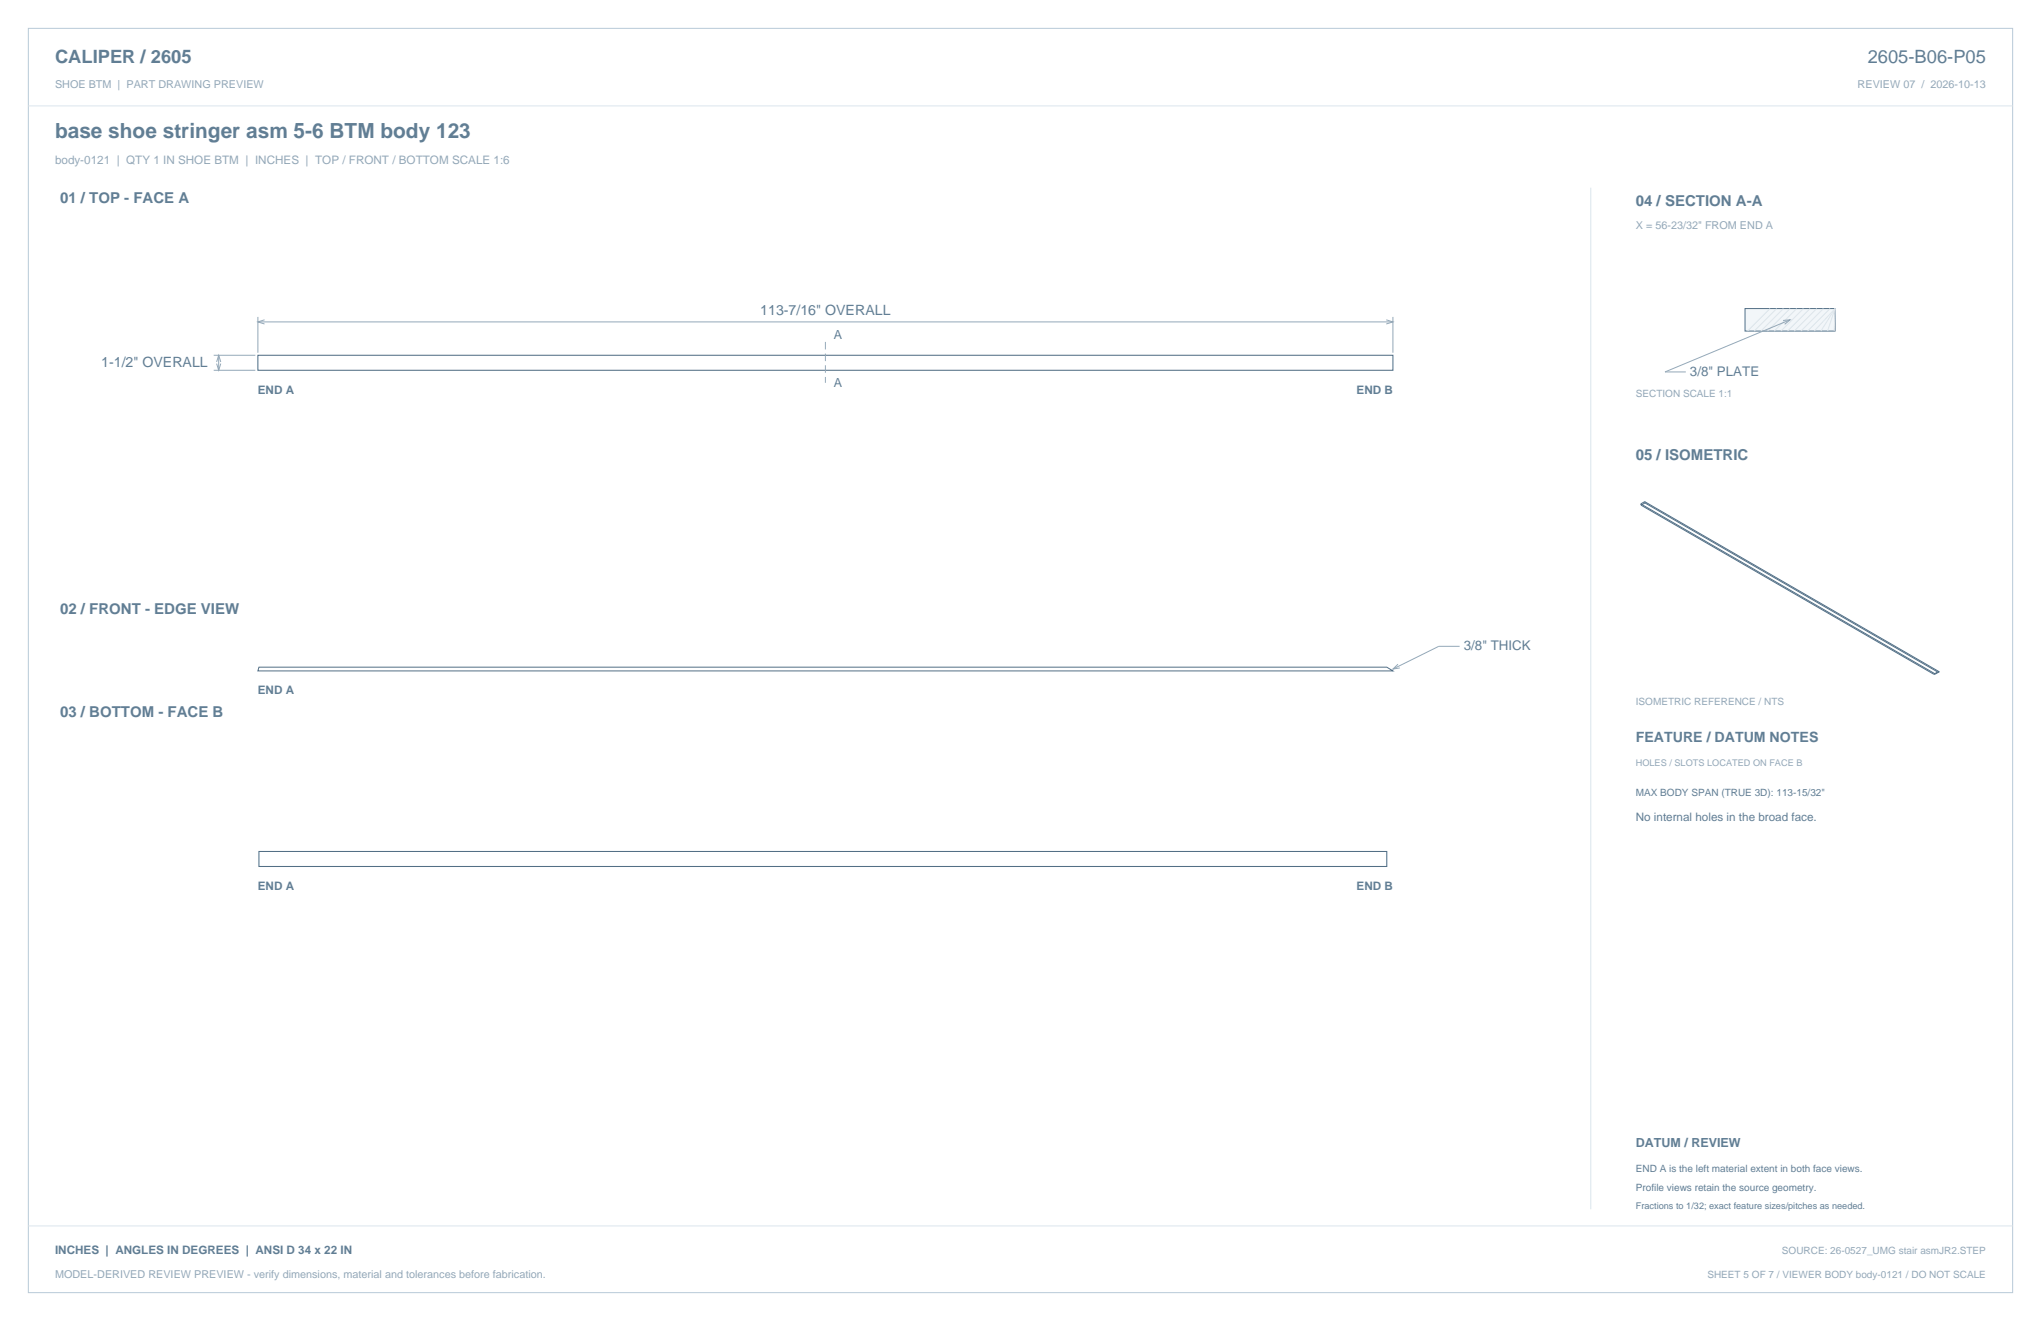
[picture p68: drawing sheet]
<svg xmlns="http://www.w3.org/2000/svg" width="864mm" height="559mm" viewBox="0 0 864 559" stroke-linecap="round" stroke-linejoin="round" font-family="sans-serif">
<defs><g id="words">
<text font-size="8.8" fill="#617e94" x="23.3" y="58.2">base shoe stringer asm 5-6 BTM body 123</text>
<g font-size="7.8" fill="#617e94">
<text x="23.3" y="26.8">CALIPER / 2605</text>
<text x="790.3" y="26.8">2605-B06-P05</text>
</g>
<g font-size="6.3" fill="#617e94">
<text x="25.4" y="86.1">01 / TOP - FACE A</text>
<text x="692.1" y="87.1">04 / SECTION A-A</text>
<text x="692.1" y="194.4">05 / ISOMETRIC</text>
<text x="25.4" y="259.6">02 / FRONT - EDGE VIEW</text>
<text x="25.4" y="303.4">03 / BOTTOM - FACE B</text>
</g>
<g font-size="6" fill="#617e94">
<text x="321.7" y="133.3">113-7/16&quot; OVERALL</text>
<text x="42.8" y="155.2">1-1/2&quot; OVERALL</text>
<text x="692.1" y="314">FEATURE / DATUM NOTES</text>
</g>
<g font-size="5.6" fill="#617e94">
<text x="715.1" y="159.1">3/8&quot; PLATE</text>
<text x="619.4" y="275.2">3/8&quot; THICK</text>
</g>
<g font-size="5.3" fill="#617e94">
<text x="352.8" y="143.6">A</text>
<text x="352.8" y="163.7">A</text>
<text x="692.1" y="485.1">DATUM / REVIEW</text>
</g>
<text font-size="4.9" fill="#93a8b9" x="23.3" y="69.5">body-0121 | QTY 1 IN SHOE BTM | INCHES | TOP / FRONT / BOTTOM SCALE 1:6</text>
<g font-size="4.9" fill="#617e94">
<text x="109.1" y="166.9">END A</text>
<text x="574" y="166.9">END B</text>
<text x="109.1" y="293.7">END A</text>
<text x="692.1" y="347.5">No internal holes in the broad face.</text>
<text x="109.1" y="376.4">END A</text>
<text x="574" y="376.4">END B</text>
<text x="23.3" y="530.6">INCHES | ANGLES IN DEGREES | ANSI D 34 x 22 IN</text>
</g>
<g font-size="4.6" fill="#93a8b9">
<text x="23.3" y="37">SHOE BTM | PART DRAWING PREVIEW</text>
<text x="786" y="37">REVIEW 07 / 2026-10-13</text>
<text x="692.1" y="97">X = 56-23/32&quot; FROM END A</text>
<text x="23.3" y="540.5">MODEL-DERIVED REVIEW PREVIEW - verify dimensions, material and tolerances before fabrication.</text>
</g>
<g font-size="4.2" fill="#93a8b9">
<text x="692.1" y="167.9">SECTION SCALE 1:1</text>
<text x="692.1" y="298.1">ISOMETRIC REFERENCE / NTS</text>
<text x="754" y="530.6">SOURCE: 26-0527_UMG stair asmJR2.STEP</text>
<text x="722.4" y="540.5">SHEET 5 OF 7 / VIEWER BODY body-0121 / DO NOT SCALE</text>
</g>
<g font-size="4.2" fill="#617e94">
<text x="692.1" y="336.9">MAX BODY SPAN (TRUE 3D): 113-15/32&quot;</text>
<text x="692.1" y="495.7">END A is the left material extent in both face views.</text>
<text x="692.1" y="503.8">Profile views retain the source geometry.</text>
</g>
<text font-size="3.9" fill="#93a8b9" x="692.1" y="323.8">HOLES / SLOTS LOCATED ON FACE B</text>
<text font-size="3.9" fill="#617e94" x="692.1" y="511.5">Fractions to 1/32; exact feature sizes/pitches as needed.</text>
</g></defs>
<path d="M12 12h839.6v534.8h-839.6z" fill="none" stroke="#b8cad8" stroke-width=".42"/>
<path d="M12 44.8h839.6M673.1 79.4v432.1" fill="none" stroke="#dbe5ed" stroke-width=".42"/>
<path d="M109.1 150.3h480.3v6.3h-480.3zM109.6 360.2h477.2v6.3h-477.2z" fill="none" stroke="#536f85" stroke-width=".44"/>
<path d="M109.1 134.1v15.1M109.1 136.2h480.3M111.9 135.3l-2.8 .9 2.8 .9M586.6 135.3l2.8 .9-2.8 .9M589.4 134.1v15.1M90.4 150.3h17.7M90.4 156.6h17.7M91.7 153.1l.8-2.8 .9 2.8M91.7 153.8l.8 2.8 .9-2.8M92.5 150.3v6.3M617.6 273.4h-8.8l-19.4 9.6M591.5 281l-2.1 2 2.9-.4" fill="none" stroke="#93a8b9" stroke-width=".42"/>
<path d="M349.2 144.6v17.3" fill="none" stroke="#93a8b9" stroke-width=".42" stroke-dasharray="3.2 1.8" stroke-linecap="butt"/>
<path d="M109.6 282.2h477.2l2.6 1.6h-480.3z" fill="none" stroke="#536f85" stroke-width=".42"/>
<path d="M738.4 130.5h38.1v9.6h-38.1z" fill-rule="evenodd" fill="#f2f6f9" stroke="#536f85" stroke-width=".42"/>
<g fill="none" stroke="#dbe5ed" stroke-width=".42">
<path d="M748.9 130.5l-9.5 9.6M751.8 130.5l-9.6 9.6M754.6 130.5l-9.5 9.6M757.4 130.5l-9.5 9.6M760.2 130.5l-9.5 9.6M763.1 130.5l-9.6 9.6M765.9 130.5l-9.5 9.6M768.7 130.5l-9.5 9.6M771.5 130.5l-9.5 9.6M774.3 130.5l-9.5 9.6M776.5 130.5l-8.9 9.6M776.5 130.5l-6 9.6"/>
<path d="M776.5 130.5l-3.2 9.6M776.5 130.5l-.4 9.6M12 518.6h839.6"/>
</g>
<path d="M754.5 135.6l2.9-.3-2.3 1.9M757.4 135.3l-52.9 22h8.8" fill="none" stroke="#93a8b9" stroke-width=".42"/>
<path d="M694.3 213.2l.1 .5M694.3 213.2l124.6 71.9M694.4 213.7l123.8 71.5M695.9 212.2l124.7 72M695.9 212.2l.1 .5M695.9 212.2l-1.6 1M696 212.7l-1.6 1M696 212.7l123.9 71.6M818.9 285.1l-.7 .1M819.9 284.3l-1.7 .9M820.6 284.2l-1.7 .9M820.6 284.2l-.7 .1" fill="none" stroke="#536f85" stroke-width=".42"/>
<use href="#words"/>
</svg>
